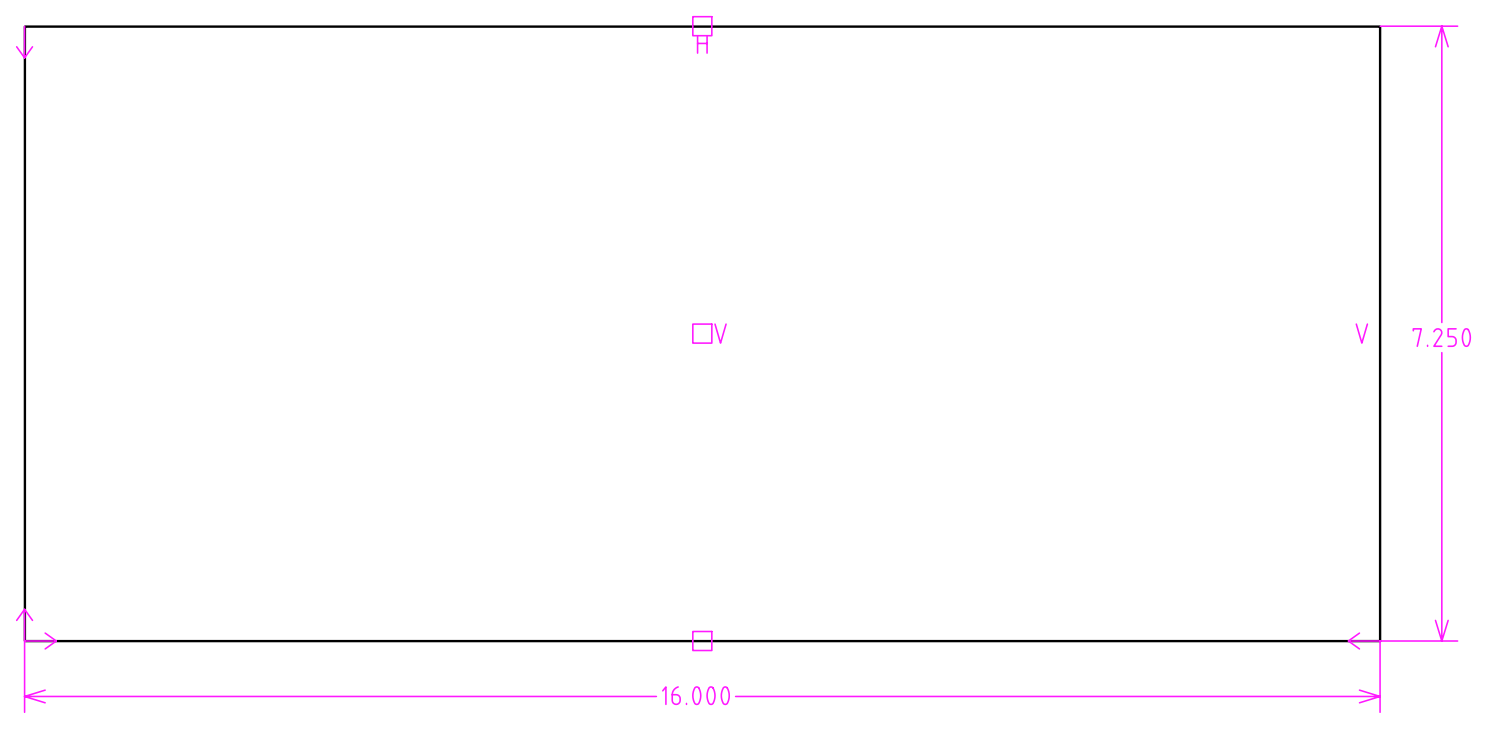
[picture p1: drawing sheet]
<svg xmlns="http://www.w3.org/2000/svg" width="446mm" height="218mm" viewBox="0 0 446 218" stroke-linecap="round" stroke-linejoin="round" font-family="sans-serif">
<path d="M7.5 8h406.4v184.1h-406.4z" fill="none" stroke="#000" stroke-width=".71"/>
<g fill="none" stroke="#ff19ff" stroke-width=".47">
<path d="M7.4 7.8v9.5l-2.4-3.3M9.7 14l-2.3 3.3M207.8 5h5.7v5.7h-5.7zM209.2 10.7v5.2M209.2 13h2.8M212 10.7v5.2M413.9 7.8h23.2M430.5 14l1.9-6.2v88.8M432.4 7.8l1.9 6.2M207.8 97.1h5.7v5.7h-5.7zM214.4 97.1l1.7 5.7 1.6-5.7M406.7 97.1l1.7 5.7 1.7-5.7"/>
<path d="M423.8 99.1v-.6h2.4l-1.2 5.3M430 99.4a1.2 1.2 0 0 1 1.6-.8 1.2 1.2 0 0 1 .6 1.7l-2.2 3.5h2.4M436.7 98.5h-2.4v2.4h1.2a1.47 1.47 0 0 1 1.2 1.4 1.47 1.47 0 0 1-1.2 1.5h-1.2M439.3 98.7l.6-.1a3.9 3.9 0 0 1 .4 4.9 .75 .75 0 0 1-1.2 0 4.7 4.7 0 0 1 .2-4.8zM428.1 103.5v.3M432.4 105.7v86.4M7.4 192.1h9.5l-3.4 2.4M7.4 182.6l-2.4 3.3M7.4 192.1v21.4M9.7 185.9l-2.3-3.3v9.5M13.5 189.7l3.4 2.4M207.8 189.2h5.7v5.7h-5.7z"/>
<path d="M404.4 192.1l3.3 2.4M407.7 189.7l-3.3 2.4h9.5M413.9 192.1v21.4M413.9 192.1h23.2M430.5 185.9l1.9 6.2M434.3 185.9l-1.9 6.2M7.4 208.7h189.4M7.4 208.7l6.1 1.9M13.5 206.8l-6.1 1.9M198.7 207l1-1.1v5.2M201.6 208.2h1.2a1.43 1.43 0 0 1 1.2 1.6 1.43 1.43 0 0 1-1.7 1.2l-.6-.6zM203.4 205.9a2.45 2.45 0 0 0-1.8 2.3"/>
<path d="M205.9 210.8v.3M208.5 206l.6-.1a3.9 3.9 0 0 1 .4 4.9 .75 .75 0 0 1-1.1 0 4.7 4.7 0 0 1 .1-4.8zM212.8 206l.6-.1a3.9 3.9 0 0 1 .4 4.9 .75 .75 0 0 1-1.2 0 4.7 4.7 0 0 1 .2-4.8zM217 206l.7-.1a3.9 3.9 0 0 1 .4 4.9 .75 .75 0 0 1-1.2 0 4.7 4.7 0 0 1 .1-4.8zM407.7 206.8l6.2 1.9h-193.3M413.9 208.7l-6.2 1.9"/>
</g>
</svg>
